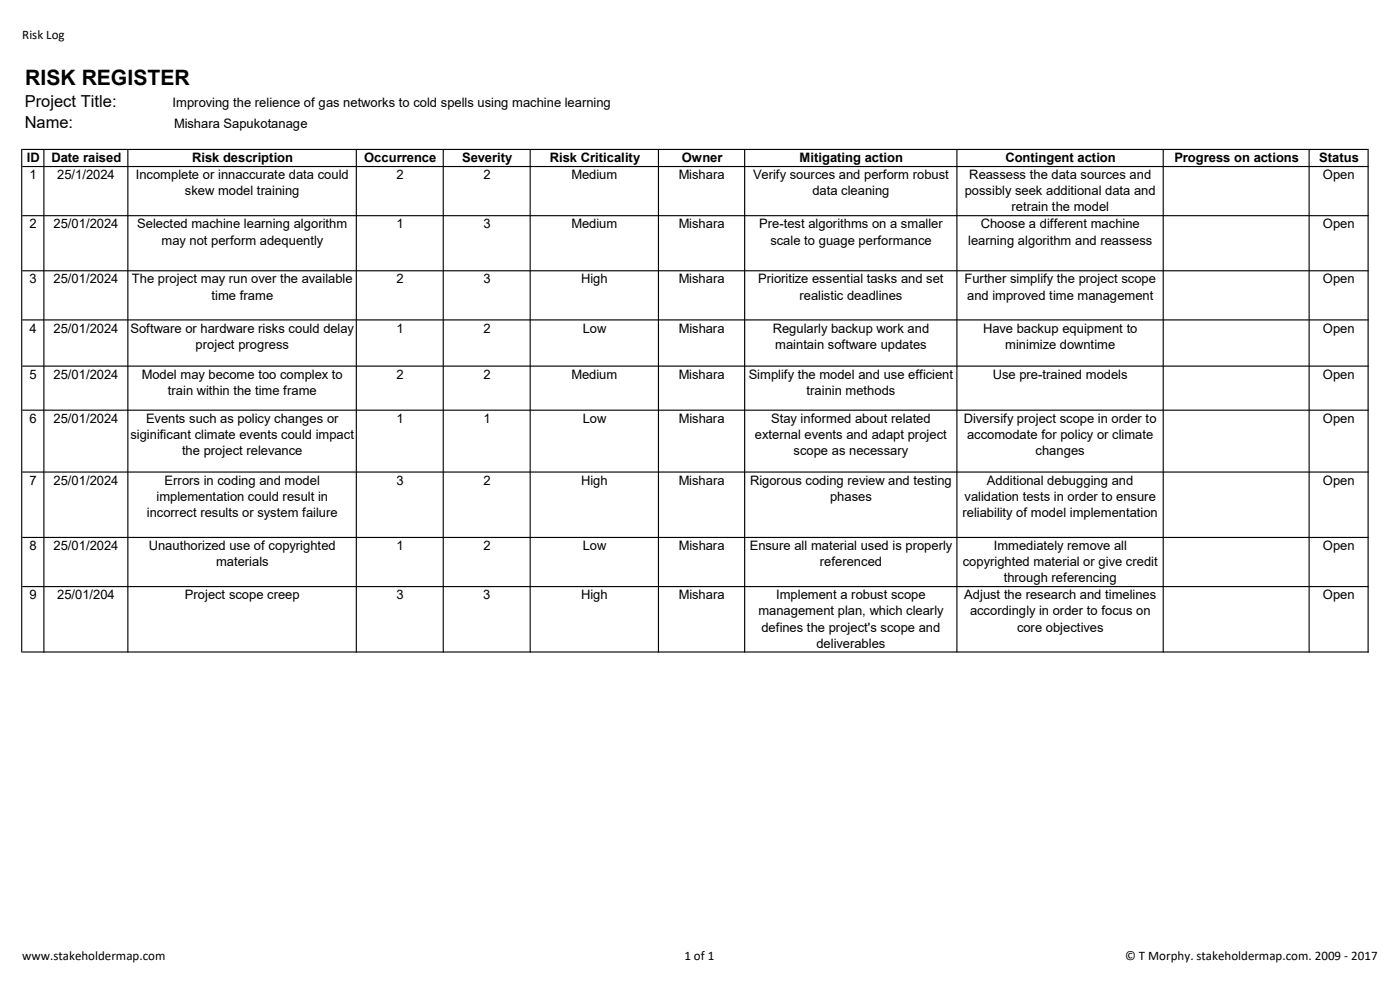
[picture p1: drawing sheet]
<svg xmlns="http://www.w3.org/2000/svg" width="420mm" height="297mm" viewBox="0 0 420 297" stroke-linecap="round" stroke-linejoin="round" font-family="sans-serif">
<defs><g id="words">
<text font-size="6.3" x="7.6" y="25.5">RISK REGISTER</text>
<g font-size="5">
<text x="7.4" y="32.1">Project Title:</text>
<text x="7.4" y="38.3">Name:</text>
</g>
<g font-size="3.9">
<text x="6.7" y="11.7">Risk Log</text>
<text x="51.8" y="32.1">Improving the relience of gas networks to cold spells using machine learning</text>
<text x="52.2" y="38.3">Mishara Sapukotanage</text>
<text x="8" y="48.6">ID</text>
<text x="8.8" y="53.7">1</text>
<text x="15.4" y="48.6">Date raised</text>
<text x="17.1" y="53.7">25/1/2024</text>
<text x="40.7" y="53.7">Incomplete or innaccurate data could</text>
<text x="57.6" y="48.6">Risk description</text>
<text x="109.3" y="48.6">Occurrence</text>
<text x="118.9" y="53.7">2</text>
<text x="138.6" y="48.6">Severity</text>
<text x="145" y="53.7">2</text>
<text x="164.9" y="48.6">Risk Criticality</text>
<text x="171.5" y="53.7">Medium</text>
<text x="203.6" y="53.7">Mishara</text>
<text x="204.5" y="48.6">Owner</text>
<text x="225.9" y="53.7">Verify sources and perform robust</text>
<text x="239.9" y="48.6">Mitigating action</text>
<text x="290.8" y="53.7">Reassess the data sources and</text>
<text x="301.6" y="48.6">Contingent action</text>
<text x="352.3" y="48.6">Progress on actions</text>
<text x="395.8" y="48.6">Status</text>
<text x="396.9" y="53.7">Open</text>
<text x="55.5" y="58.5">skew model training</text>
<text x="243.7" y="58.5">data cleaning</text>
<text x="289.4" y="58.5">possibly seek additional data and</text>
<text x="303.4" y="63.4">retrain the model</text>
<text x="8.8" y="68.5">2</text>
<text x="16.1" y="68.5">25/01/2024</text>
<text x="41.2" y="68.5">Selected machine learning algorithm</text>
<text x="118.9" y="68.5">1</text>
<text x="145" y="68.5">3</text>
<text x="171.5" y="68.5">Medium</text>
<text x="203.6" y="68.5">Mishara</text>
<text x="227.8" y="68.5">Pre-test algorithms on a smaller</text>
<text x="294.2" y="68.5">Choose a different machine</text>
<text x="396.9" y="68.5">Open</text>
<text x="48.4" y="73.3">may not perform adequently</text>
<text x="231.1" y="73.3">scale to guage performance</text>
<text x="290.4" y="73.3">learning algorithm and reassess</text>
<text x="8.8" y="85">3</text>
<text x="16.1" y="85">25/01/2024</text>
<text x="39.6" y="85">The project may run over the available</text>
<text x="63.5" y="89.8">time frame</text>
<text x="118.9" y="85">2</text>
<text x="145" y="85">3</text>
<text x="174.3" y="85">High</text>
<text x="203.6" y="85">Mishara</text>
<text x="227.5" y="85">Prioritize essential tasks and set</text>
<text x="239.9" y="89.8">realistic deadlines</text>
<text x="289.3" y="85">Further simplify the project scope</text>
<text x="290.2" y="89.8">and improved time management</text>
<text x="396.9" y="85">Open</text>
<text x="8.8" y="99.7">4</text>
<text x="16.1" y="99.7">25/01/2024</text>
<text x="39.2" y="99.7">Software or hardware risks could delay</text>
<text x="118.9" y="99.7">1</text>
<text x="145" y="99.7">2</text>
<text x="174.8" y="99.7">Low</text>
<text x="203.6" y="99.7">Mishara</text>
<text x="231.8" y="99.7">Regularly backup work and</text>
<text x="294.9" y="99.7">Have backup equipment to</text>
<text x="396.9" y="99.7">Open</text>
<text x="58.7" y="104.5">project progress</text>
<text x="232.6" y="104.5">maintain software updates</text>
<text x="301.6" y="104.5">minimize downtime</text>
<text x="8.8" y="113.5">5</text>
<text x="16.1" y="113.5">25/01/2024</text>
<text x="42.5" y="113.5">Model may become too complex to</text>
<text x="118.9" y="113.5">2</text>
<text x="145" y="113.5">2</text>
<text x="171.5" y="113.5">Medium</text>
<text x="203.6" y="113.5">Mishara</text>
<text x="224.6" y="113.5">Simplify the model and use efficient</text>
<text x="297.8" y="113.5">Use pre-trained models</text>
<text x="396.9" y="113.5">Open</text>
<text x="50.4" y="118.4">train within the time frame</text>
<text x="242" y="118.4">trainin methods</text>
<text x="8.8" y="126.7">6</text>
<text x="16.1" y="126.7">25/01/2024</text>
<text x="39.1" y="131.6">siginificant climate events could impact</text>
<text x="43.8" y="126.7">Events such as policy changes or</text>
<text x="118.9" y="126.7">1</text>
<text x="145" y="126.7">1</text>
<text x="174.8" y="126.7">Low</text>
<text x="203.6" y="126.7">Mishara</text>
<text x="226.5" y="131.6">external events and adapt project</text>
<text x="231.4" y="126.7">Stay informed about related</text>
<text x="289.1" y="126.7">Diversify project scope in order to</text>
<text x="290.1" y="131.6">accomodate for policy or climate</text>
<text x="396.9" y="126.7">Open</text>
<text x="54.6" y="136.4">the project relevance</text>
<text x="238.1" y="136.4">scope as necessary</text>
<text x="310.7" y="136.4">changes</text>
<text x="8.8" y="145.3">7</text>
<text x="16.1" y="145.3">25/01/2024</text>
<text x="49.4" y="145.3">Errors in coding and model</text>
<text x="118.9" y="145.3">3</text>
<text x="145" y="145.3">2</text>
<text x="174.3" y="145.3">High</text>
<text x="203.6" y="145.3">Mishara</text>
<text x="225" y="145.3">Rigorous coding review and testing</text>
<text x="296.1" y="145.3">Additional debugging and</text>
<text x="396.9" y="145.3">Open</text>
<text x="44.1" y="154.9">incorrect results or system failure</text>
<text x="46.9" y="150.1">implementation could result in</text>
<text x="249" y="150.1">phases</text>
<text x="288.8" y="154.9">reliability of model implementation</text>
<text x="289.4" y="150.1">validation tests in order to ensure</text>
<text x="8.8" y="164.9">8</text>
<text x="16.1" y="164.9">25/01/2024</text>
<text x="44.6" y="164.9">Unauthorized use of copyrighted</text>
<text x="118.9" y="164.9">1</text>
<text x="145" y="164.9">2</text>
<text x="174.8" y="164.9">Low</text>
<text x="203.6" y="164.9">Mishara</text>
<text x="224.9" y="164.9">Ensure all material used is properly</text>
<text x="298.1" y="164.9">Immediately remove all</text>
<text x="396.9" y="164.9">Open</text>
<text x="64.8" y="169.7">materials</text>
<text x="246" y="169.7">referenced</text>
<text x="288.8" y="169.7">copyrighted material or give credit</text>
<text x="8.8" y="179.6">9</text>
<text x="17.1" y="179.6">25/01/204</text>
<text x="55.5" y="179.6">Project scope creep</text>
<text x="118.9" y="179.6">3</text>
<text x="145" y="179.6">3</text>
<text x="174.3" y="179.6">High</text>
<text x="203.6" y="179.6">Mishara</text>
<text x="232.8" y="179.6">Implement a robust scope</text>
<text x="289.3" y="179.6">Adjust the research and timelines</text>
<text x="301.1" y="174.5">through referencing</text>
<text x="396.9" y="179.6">Open</text>
<text x="227.5" y="184.4">management plan, which clearly</text>
<text x="291" y="184.4">accordingly in order to focus on</text>
<text x="228.4" y="189.3">defines the project's scope and</text>
<text x="305.1" y="189.3">core objectives</text>
<text x="244.9" y="194.1">deliverables</text>
<text x="6.7" y="287.7">www.stakeholdermap.com</text>
<text x="205.3" y="287.7">1 of 1</text>
<text x="337.5" y="287.7">© T Morphy. stakeholdermap.com. 2009 - 2017</text>
</g>
</g></defs>
<g fill="#000">
<path d="M6.3 44.6h.4v151h-.4zM13 45h.3v150.6h-.3zM38.2 45h.3v150.6h-.3zM106.7 45h.4v150.6h-.4zM132.8 45h.3v150.6h-.3zM158.9 45h.3v150.6h-.3zM197.4 45h.3v150.6h-.3zM223.2 45h.4v150.6h-.4zM286.9 45h.3v150.6h-.3zM348.8 45h.3v150.6h-.3zM392.6 45h.3v150.6h-.3zM410.3 45h.3v150.6h-.3z" fill-rule="evenodd"/>
<path d="M6.7 44.6h403.9v.4h-403.9zM6.7 49.7h403.9v.4h-403.9zM6.7 64.5h403.9v.3h-403.9zM6.7 81h403.9v.3h-403.9zM6.7 95.7h403.9v.4h-403.9zM6.7 109.6h403.9v.3h-403.9zM6.7 122.8h403.9v.3h-403.9zM6.7 141.3h403.9v.3h-403.9zM6.7 160.9h403.9v.3h-403.9zM6.7 175.6h403.9v.4h-403.9zM6.7 195.2h403.9v.4h-403.9z" fill-rule="evenodd"/>
</g>
<use href="#words"/>
</svg>
